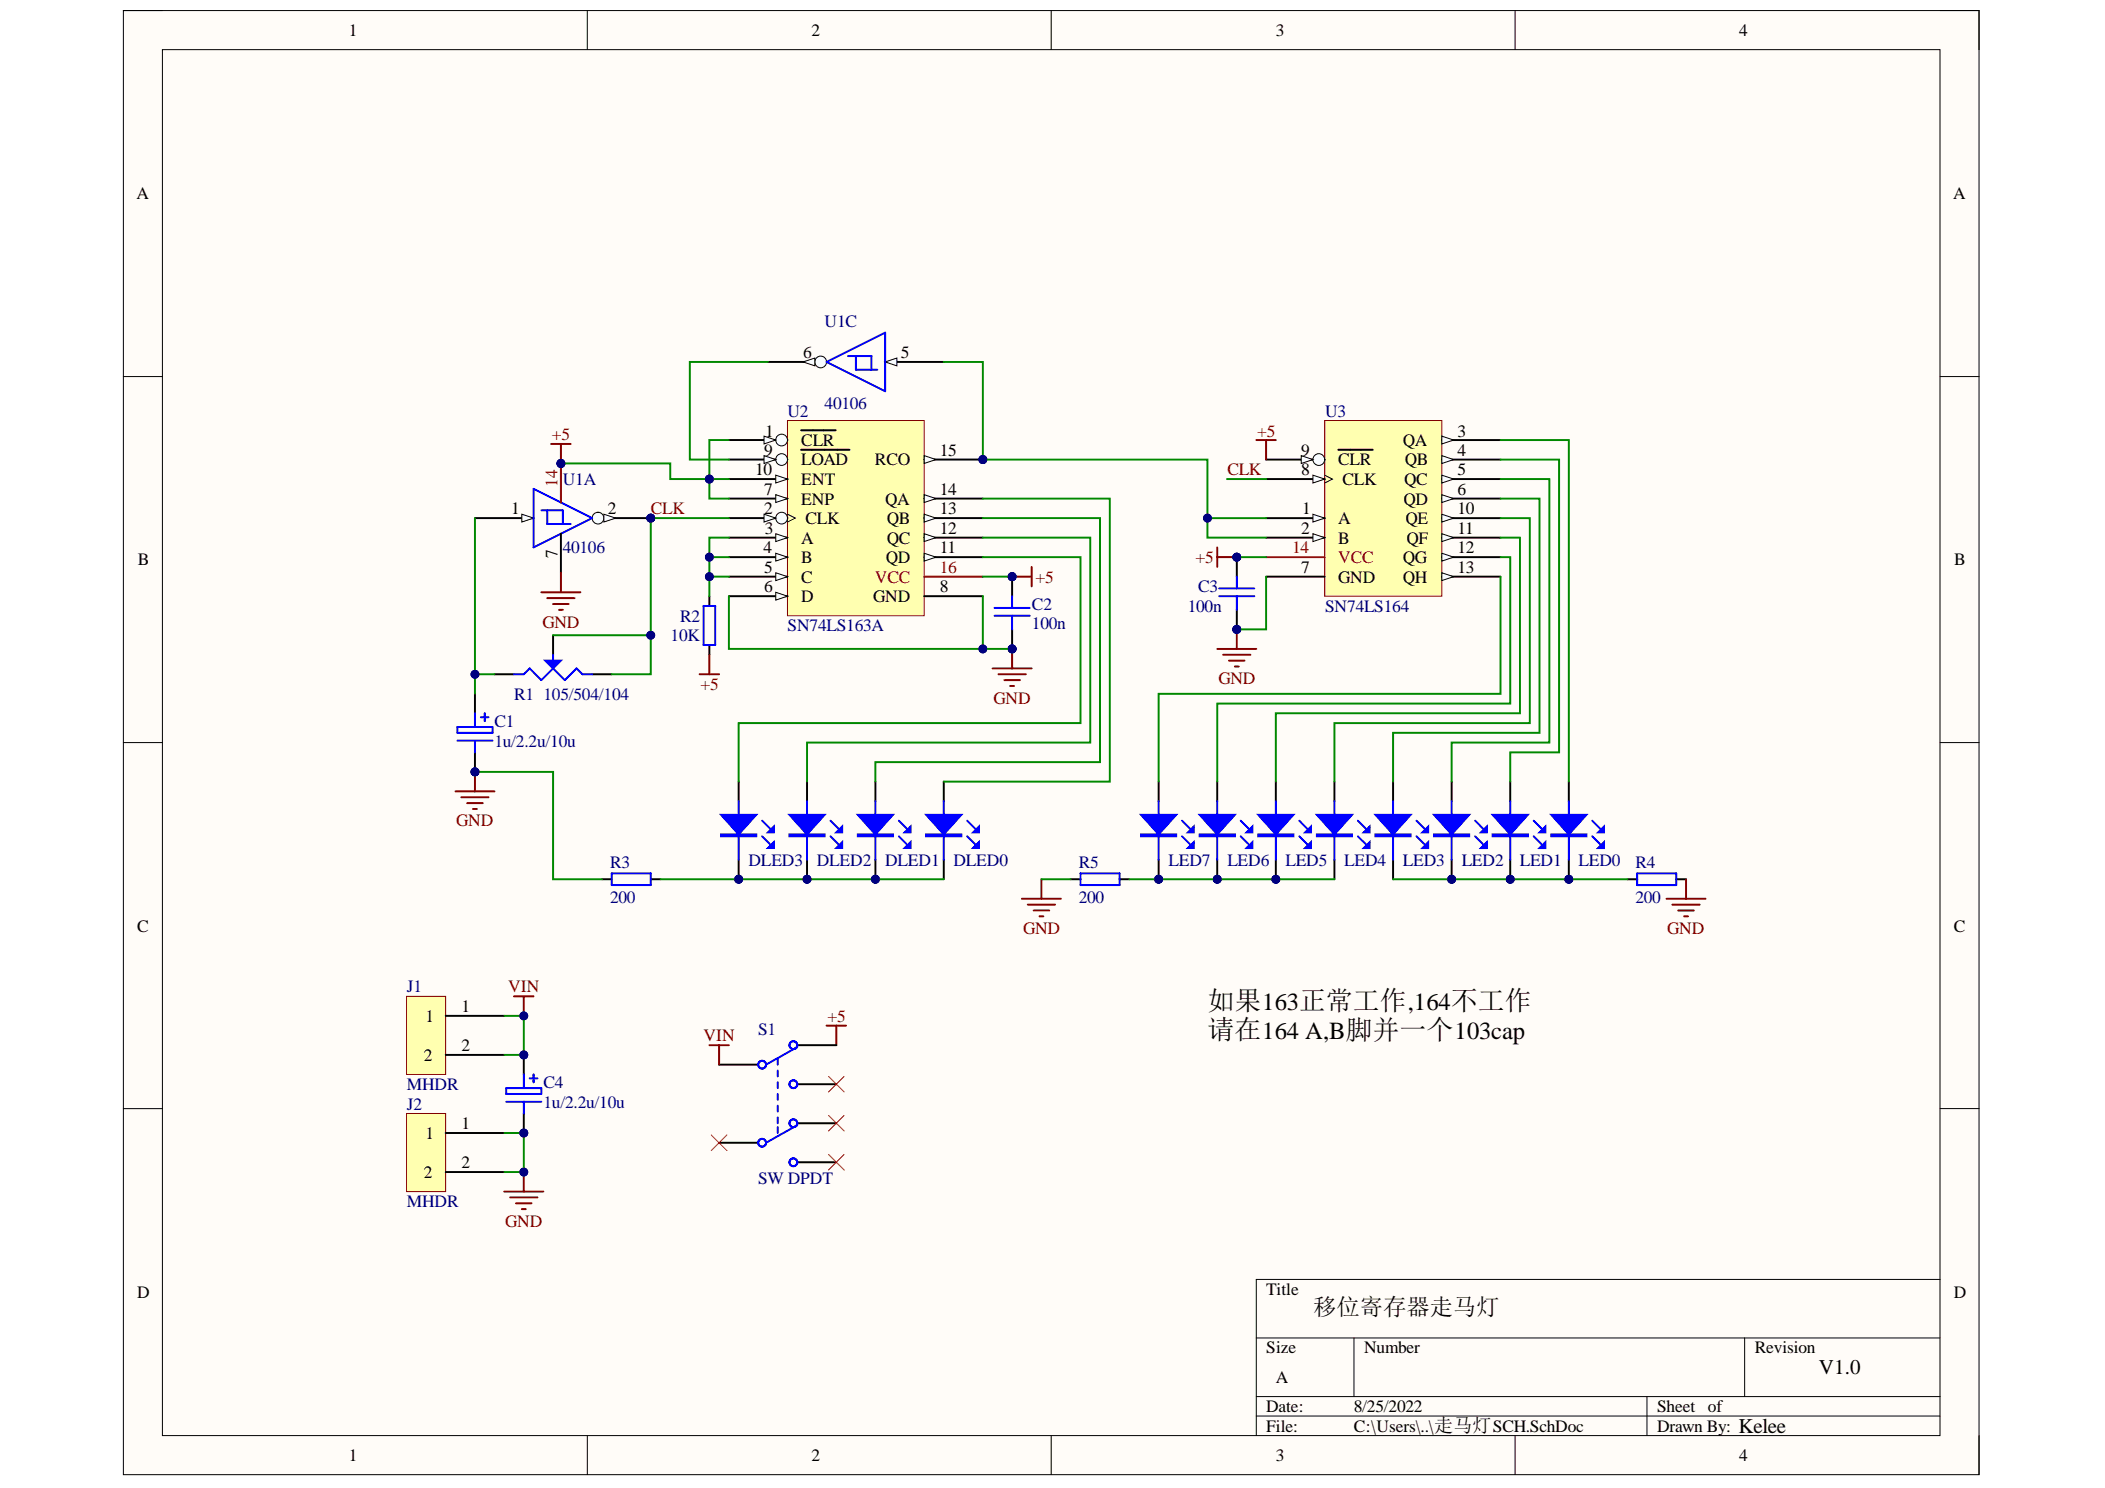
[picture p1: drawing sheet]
<svg xmlns="http://www.w3.org/2000/svg" width="297mm" height="210mm" viewBox="0 0 297 210" stroke-linecap="round" stroke-linejoin="round" font-family="sans-serif">
<defs><g id="words">
<g font-size="3.8">
<text x="170.4" y="142.4">如果163正常工作,164不工作</text>
<text x="170.4" y="146.6">请在164 A,B脚并一个103cap</text>
</g>
<text font-size="3.3" x="185.3" y="185.5">移位寄存器走马灯</text>
<g font-size="3">
<text x="256.7" y="193.9">V1.0</text>
<text x="245.3" y="202.2">Kelee</text>
</g>
<g font-size="2.5">
<text x="49.2" y="5.1">1</text>
<text x="114.5" y="5.1">2</text>
<text x="180" y="5.1">3</text>
<text x="245.4" y="5.1">4</text>
<text x="19.3" y="28.1">A</text>
<text x="275.6" y="28.1">A</text>
<text x="113.3" y="50.5">6</text>
<text x="127.1" y="50.5">5</text>
<text x="107.8" y="64.3">9</text>
<text x="108" y="61.6">1</text>
<text x="113.1" y="62.9">CLR</text>
<text x="113.1" y="65.6">LOAD</text>
<text x="123.5" y="65.6">RCO</text>
<text x="132.6" y="64.3">15</text>
<text x="183.6" y="64.3">9</text>
<text x="188.8" y="65.6">CLR</text>
<text x="198" y="62.9">QA</text>
<text x="198.2" y="65.6">QB</text>
<text x="205.7" y="61.6">3</text>
<text x="205.7" y="64.3">4</text>
<text x="106.6" y="67.1">10</text>
<text x="107.8" y="69.8">7</text>
<text x="113.1" y="68.4">ENT</text>
<text x="113.1" y="71.2">ENP</text>
<text x="124.9" y="71.2">QA</text>
<text x="132.6" y="69.8">14</text>
<text x="183.6" y="67.1">8</text>
<text x="189.4" y="68.4">CLK</text>
<text x="198.1" y="71.2">QD</text>
<text x="198.1" y="68.4">QC</text>
<text x="205.7" y="67.1">5</text>
<text x="205.7" y="69.8">6</text>
<text x="72.1" y="72.6">1</text>
<text x="85.8" y="72.6">2</text>
<text x="107.8" y="72.6">2</text>
<text x="107.9" y="75.3">3</text>
<text x="113.1" y="76.7">A</text>
<text x="113.7" y="73.9">CLK</text>
<text x="125.2" y="73.9">QB</text>
<text x="125.2" y="76.7">QC</text>
<text x="132.6" y="72.6">13</text>
<text x="132.6" y="75.3">12</text>
<text x="183.6" y="75.3">2</text>
<text x="183.8" y="72.6">1</text>
<text x="188.8" y="73.9">A</text>
<text x="188.8" y="76.7">B</text>
<text x="198.3" y="73.9">QE</text>
<text x="198.5" y="76.7">QF</text>
<text x="205.7" y="72.6">10</text>
<text x="205.7" y="75.3">11</text>
<text x="19.5" y="79.7">B</text>
<text x="78.6" y="78.6" transform="rotate(-90 78.6 78.6)">7</text>
<text x="107.7" y="78.1">4</text>
<text x="107.8" y="80.8">5</text>
<text x="107.8" y="83.5">6</text>
<text x="113.1" y="79.4">B</text>
<text x="113.1" y="82.2">C</text>
<text x="125" y="79.4">QD</text>
<text x="132.6" y="78.1">11</text>
<text x="132.6" y="83.5">8</text>
<text x="183.6" y="80.8">7</text>
<text x="188.8" y="82.2">GND</text>
<text x="198" y="79.4">QG</text>
<text x="198" y="82.2">QH</text>
<text x="205.7" y="78.1">12</text>
<text x="205.7" y="80.8">13</text>
<text x="275.8" y="79.7">B</text>
<text x="113.1" y="85">D</text>
<text x="123.2" y="85">GND</text>
<text x="19.4" y="131.4">C</text>
<text x="275.7" y="131.4">C</text>
<text x="65.1" y="142.8">1</text>
<text x="59.8" y="149.7">2</text>
<text x="60" y="144.1">1</text>
<text x="65.1" y="148.3">2</text>
<text x="60" y="160.7">1</text>
<text x="65.1" y="159.3">1</text>
<text x="59.8" y="166.2">2</text>
<text x="65.1" y="164.8">2</text>
<text x="19.4" y="183.1">D</text>
<text x="178.7" y="182.7">Title</text>
<text x="275.7" y="183.1">D</text>
<text x="178.7" y="190.9">Size</text>
<text x="192.5" y="190.9">Number</text>
<text x="247.6" y="190.9">Revision</text>
<text x="180" y="195.1">A</text>
<text x="178.7" y="199.2">Date:</text>
<text x="178.7" y="202">File:</text>
<text x="191" y="199.2">8/25/2022</text>
<text x="191" y="202">C:\Users\..\走马灯SCH.SchDoc</text>
<text x="233.8" y="199.2">Sheet</text>
<text x="233.8" y="202">Drawn By:</text>
<text x="241" y="199.2">of</text>
<text x="49.2" y="206.1">1</text>
<text x="114.5" y="206.1">2</text>
<text x="180" y="206.1">3</text>
<text x="245.4" y="206.1">4</text>
</g>
<g font-size="2.5" fill="#000080">
<text x="116.4" y="46.1">U1C</text>
<text x="111.1" y="58.8">U2</text>
<text x="116.4" y="57.7">40106</text>
<text x="187" y="58.8">U3</text>
<text x="79.4" y="68.4">U1A</text>
<text x="79.4" y="78.1">40106</text>
<text x="169.1" y="83.5">C3</text>
<text x="96" y="87.7">R2</text>
<text x="111.1" y="89">SN74LS163A</text>
<text x="145.6" y="86.1">C2</text>
<text x="145.6" y="88.8">100n</text>
<text x="167.6" y="86.3">100n</text>
<text x="187" y="86.3">SN74LS164</text>
<text x="94.6" y="90.5">10K</text>
<text x="72.6" y="98.8">R1</text>
<text x="76.7" y="98.8">105/504/104</text>
<text x="69.8" y="102.6">C1</text>
<text x="69.8" y="105.3">1u/2.2u/10u</text>
<text x="86.1" y="122.4">R3</text>
<text x="105.6" y="122.2">DLED3</text>
<text x="115.3" y="122.2">DLED2</text>
<text x="124.9" y="122.2">DLED1</text>
<text x="134.5" y="122.2">DLED0</text>
<text x="152.2" y="122.4">R5</text>
<text x="164.9" y="122.2">LED7</text>
<text x="173.2" y="122.2">LED6</text>
<text x="181.4" y="122.2">LED5</text>
<text x="189.7" y="122.2">LED4</text>
<text x="198" y="122.2">LED3</text>
<text x="206.3" y="122.2">LED2</text>
<text x="214.5" y="122.2">LED1</text>
<text x="222.8" y="122.2">LED0</text>
<text x="230.8" y="122.4">R4</text>
<text x="86.1" y="127.4">200</text>
<text x="152.2" y="127.4">200</text>
<text x="230.8" y="127.4">200</text>
<text x="57.4" y="140">J1</text>
<text x="107" y="146.1">S1</text>
<text x="57.4" y="153.8">MHDR</text>
<text x="76.7" y="153.5">C4</text>
<text x="57.4" y="156.5">J2</text>
<text x="76.7" y="156.3">1u/2.2u/10u</text>
<text x="107" y="167">SW DPDT</text>
<text x="57.4" y="170.3">MHDR</text>
</g>
<g font-size="2.5" fill="#800000">
<text x="77.9" y="62.1">+5</text>
<text x="177.4" y="61.6">+5</text>
<text x="173.2" y="67.1">CLK</text>
<text x="91.8" y="72.6">CLK</text>
<text x="146.1" y="82.2">+5</text>
<text x="168.7" y="79.4">+5</text>
<text x="76.5" y="88.5">GND</text>
<text x="98.9" y="97.3">+5</text>
<text x="140.2" y="99.3">GND</text>
<text x="171.9" y="96.5">GND</text>
<text x="64.4" y="116.6">GND</text>
<text x="144.4" y="131.8">GND</text>
<text x="235.3" y="131.8">GND</text>
<text x="71.7" y="140">VIN</text>
<text x="99.3" y="146.9">VIN</text>
<text x="116.8" y="144.1">+5</text>
<text x="71.3" y="173.1">GND</text>
</g>
<g font-size="2.5" fill="#980000">
<text x="78.6" y="68.7" transform="rotate(-90 78.6 68.7)">14</text>
<text x="123.5" y="82.2">VCC</text>
<text x="132.6" y="80.8">16</text>
<text x="182.3" y="78.1">14</text>
<text x="188.8" y="79.4">VCC</text>
</g>
</g></defs>
<path d="M17.4 1.5h261.9v206.5h-261.9z" fill-rule="evenodd" fill="#fffcf8"/>
<path d="M17.4 1.5h261.9v206.5h-261.9z" fill="none" stroke="#000" stroke-width=".14"/>
<path d="M22.9 7h250.9v195.5h-250.9z" fill-rule="evenodd" fill="#fffcf8"/>
<g fill="none" stroke="#000" stroke-width=".14">
<path d="M17.4 1.5h5.5M22.9 7h250.9v195.5h-250.9zM82.9 1.5v5.5M148.3 1.5v5.5M213.8 1.5v5.5M273.8 1.5h5.5v5.5M17.4 53.1h5.5M273.8 53.1h5.5M17.4 104.8h5.5M273.8 104.8h5.5M17.4 156.4h5.5M273.8 156.4h5.5"/>
<path d="M177.3 188.7h96.5M177.3 197h96.5M177.3 199.8h96.5M191.1 188.7v8.3M232.4 197v5.5M246.2 188.7v8.3M273.8 180.5h-96.5v22M82.9 202.5v5.5M148.3 202.5v5.5M213.8 202.5v5.5M279.3 202.5v5.5"/>
</g>
<circle cx="91.8" cy="73.1" r=".55" fill="#000080"/>
<circle cx="91.8" cy="73.1" r=".55" fill="none" stroke="#000080" stroke-width=".14"/>
<circle cx="79.2" cy="65.4" r=".55" fill="#000080"/>
<circle cx="79.2" cy="65.4" r=".55" fill="none" stroke="#000080" stroke-width=".14"/>
<path d="M67 73.1h8.3" fill="none" stroke="#000" stroke-width=".27"/>
<path d="M73.6 72.5l1.7 .6-1.7 .5z" fill="#f8fcff"/>
<path d="M73.6 72.5l1.7 .6-1.7 .5z" fill="none" stroke="#000" stroke-width=".14"/>
<path d="M83.6 73.1h8.2" fill="none" stroke="#000" stroke-width=".27"/>
<circle cx="84.4" cy="73.1" r=".83" fill="#f8fcff"/>
<circle cx="84.4" cy="73.1" r=".83" fill="none" stroke="#000" stroke-width=".14"/>
<path d="M85.2 72.5l1.7 .6-1.7 .5z" fill="#f8fcff"/>
<path d="M85.2 72.5l1.7 .6-1.7 .5z" fill="none" stroke="#000" stroke-width=".14"/>
<circle cx="91.8" cy="73.1" r=".55" fill="#000080"/>
<circle cx="91.8" cy="73.1" r=".55" fill="none" stroke="#000080" stroke-width=".14"/>
<path d="M75.3 69l8.3 4.1-8.3 4.1zM76.4 72h3v1.9M77.2 72v1.9h3.3" fill="none" stroke="#00f" stroke-width=".27"/>
<path d="M79.2 75.3v5.5" fill="none" stroke="#000" stroke-width=".27"/>
<path d="M79.2 65.4v5.5" fill="none" stroke="#980000" stroke-width=".27"/>
<circle cx="79.2" cy="65.4" r=".55" fill="#000080"/>
<circle cx="79.2" cy="65.4" r=".55" fill="none" stroke="#000080" stroke-width=".14"/>
<circle cx="138.7" cy="64.8" r=".55" fill="#000080"/>
<circle cx="138.7" cy="64.8" r=".55" fill="none" stroke="#000080" stroke-width=".14"/>
<path d="M111.1 59.3h19.3v27.6h-19.3z" fill-rule="evenodd" fill="#ffffb0"/>
<path d="M111.1 59.3h19.3v27.6h-19.3z" fill="none" stroke="#800000" stroke-width=".14"/>
<path d="M102.9 62.1h8.2" fill="none" stroke="#000" stroke-width=".27"/>
<circle cx="110.3" cy="62.1" r=".83" fill="#f8fcff"/>
<circle cx="110.3" cy="62.1" r=".83" fill="none" stroke="#000" stroke-width=".14"/>
<path d="M107.8 61.5l1.7 .6-1.7 .5z" fill="#f8fcff"/>
<path d="M107.8 61.5l1.7 .6-1.7 .5z" fill="none" stroke="#000" stroke-width=".14"/>
<path d="M102.9 64.8h8.2M113.1 60.7h4.8" fill="none" stroke="#000" stroke-width=".27"/>
<circle cx="110.3" cy="64.8" r=".83" fill="#f8fcff"/>
<circle cx="110.3" cy="64.8" r=".83" fill="none" stroke="#000" stroke-width=".14"/>
<path d="M107.8 64.3l1.7 .5-1.7 .6z" fill="#f8fcff"/>
<path d="M107.8 64.3l1.7 .5-1.7 .6z" fill="none" stroke="#000" stroke-width=".14"/>
<path d="M102.9 67.6h8.2M113.1 63.4h6.8" fill="none" stroke="#000" stroke-width=".27"/>
<path d="M109.5 67l1.6 .6-1.6 .5z" fill="#f8fcff"/>
<path d="M109.5 67l1.6 .6-1.6 .5z" fill="none" stroke="#000" stroke-width=".14"/>
<path d="M102.9 70.3h8.2" fill="none" stroke="#000" stroke-width=".27"/>
<path d="M109.5 69.8l1.6 .5-1.6 .6z" fill="#f8fcff"/>
<path d="M109.5 69.8l1.6 .5-1.6 .6z" fill="none" stroke="#000" stroke-width=".14"/>
<path d="M102.9 73.1h8.2" fill="none" stroke="#000" stroke-width=".27"/>
<circle cx="110.3" cy="73.1" r=".83" fill="#f8fcff"/>
<circle cx="110.3" cy="73.1" r=".83" fill="none" stroke="#000" stroke-width=".14"/>
<path d="M107.8 72.5l1.7 .6-1.7 .5z" fill="#f8fcff"/>
<path d="M107.8 72.5l1.7 .6-1.7 .5zM111.1 72.5l1.1 .6-1.1 .5" fill="none" stroke="#000" stroke-width=".14"/>
<path d="M130.4 64.8h8.3" fill="none" stroke="#000" stroke-width=".27"/>
<path d="M130.4 64.3l1.7 .5-1.7 .6z" fill="#f8fcff"/>
<path d="M130.4 64.3l1.7 .5-1.7 .6z" fill="none" stroke="#000" stroke-width=".14"/>
<circle cx="138.7" cy="64.8" r=".55" fill="#000080"/>
<circle cx="138.7" cy="64.8" r=".55" fill="none" stroke="#000080" stroke-width=".14"/>
<path d="M102.9 75.8h8.2" fill="none" stroke="#000" stroke-width=".27"/>
<path d="M109.5 75.3l1.6 .5-1.6 .6z" fill="#f8fcff"/>
<path d="M109.5 75.3l1.6 .5-1.6 .6z" fill="none" stroke="#000" stroke-width=".14"/>
<path d="M130.4 70.3h8.3" fill="none" stroke="#000" stroke-width=".27"/>
<path d="M130.4 69.8l1.7 .5-1.7 .6z" fill="#f8fcff"/>
<path d="M130.4 69.8l1.7 .5-1.7 .6z" fill="none" stroke="#000" stroke-width=".14"/>
<path d="M102.9 78.6h8.2" fill="none" stroke="#000" stroke-width=".27"/>
<path d="M109.5 78l1.6 .6-1.6 .5z" fill="#f8fcff"/>
<path d="M109.5 78l1.6 .6-1.6 .5z" fill="none" stroke="#000" stroke-width=".14"/>
<path d="M130.4 73.1h8.3" fill="none" stroke="#000" stroke-width=".27"/>
<path d="M130.4 72.5l1.7 .6-1.7 .5z" fill="#f8fcff"/>
<path d="M130.4 72.5l1.7 .6-1.7 .5z" fill="none" stroke="#000" stroke-width=".14"/>
<path d="M102.9 81.3h8.2" fill="none" stroke="#000" stroke-width=".27"/>
<path d="M109.5 80.8l1.6 .5-1.6 .6z" fill="#f8fcff"/>
<path d="M109.5 80.8l1.6 .5-1.6 .6z" fill="none" stroke="#000" stroke-width=".14"/>
<path d="M130.4 75.8h8.3" fill="none" stroke="#000" stroke-width=".27"/>
<path d="M130.4 75.3l1.7 .5-1.7 .6z" fill="#f8fcff"/>
<path d="M130.4 75.3l1.7 .5-1.7 .6z" fill="none" stroke="#000" stroke-width=".14"/>
<path d="M102.9 84.1h8.2" fill="none" stroke="#000" stroke-width=".27"/>
<path d="M109.5 83.6l1.6 .5-1.6 .6z" fill="#f8fcff"/>
<path d="M109.5 83.6l1.6 .5-1.6 .6z" fill="none" stroke="#000" stroke-width=".14"/>
<path d="M130.4 78.6h8.3" fill="none" stroke="#000" stroke-width=".27"/>
<path d="M130.4 78l1.7 .6-1.7 .5z" fill="#f8fcff"/>
<path d="M130.4 78l1.7 .6-1.7 .5z" fill="none" stroke="#000" stroke-width=".14"/>
<path d="M130.4 81.3h8.3" fill="none" stroke="#980000" stroke-width=".27"/>
<path d="M130.4 84.1h8.3" fill="none" stroke="#000" stroke-width=".27"/>
<path d="M186.9 59.3h16.6v24.8h-16.6z" fill-rule="evenodd" fill="#ffffb0"/>
<path d="M186.9 59.3h16.6v24.8h-16.6z" fill="none" stroke="#800000" stroke-width=".14"/>
<path d="M178.7 64.8h8.2" fill="none" stroke="#000" stroke-width=".27"/>
<circle cx="186.1" cy="64.8" r=".83" fill="#f8fcff"/>
<circle cx="186.1" cy="64.8" r=".83" fill="none" stroke="#000" stroke-width=".14"/>
<path d="M183.6 64.3l1.7 .5-1.7 .6z" fill="#f8fcff"/>
<path d="M183.6 64.3l1.7 .5-1.7 .6z" fill="none" stroke="#000" stroke-width=".14"/>
<path d="M178.7 67.6h8.2M188.9 63.4h4.8" fill="none" stroke="#000" stroke-width=".27"/>
<path d="M185.3 67l1.6 .6-1.6 .5z" fill="#f8fcff"/>
<path d="M185.3 67l1.6 .6-1.6 .5zM186.9 67l1.1 .6-1.1 .5" fill="none" stroke="#000" stroke-width=".14"/>
<path d="M178.7 73.1h8.2" fill="none" stroke="#000" stroke-width=".27"/>
<path d="M185.3 72.5l1.6 .6-1.6 .5z" fill="#f8fcff"/>
<path d="M185.3 72.5l1.6 .6-1.6 .5z" fill="none" stroke="#000" stroke-width=".14"/>
<path d="M178.7 75.8h8.2" fill="none" stroke="#000" stroke-width=".27"/>
<path d="M185.3 75.3l1.6 .5-1.6 .6z" fill="#f8fcff"/>
<path d="M185.3 75.3l1.6 .5-1.6 .6z" fill="none" stroke="#000" stroke-width=".14"/>
<path d="M203.5 62.1h8.2" fill="none" stroke="#000" stroke-width=".27"/>
<path d="M203.5 61.5l1.6 .6-1.6 .5z" fill="#f8fcff"/>
<path d="M203.5 61.5l1.6 .6-1.6 .5z" fill="none" stroke="#000" stroke-width=".14"/>
<path d="M203.5 64.8h8.2" fill="none" stroke="#000" stroke-width=".27"/>
<path d="M203.5 64.3l1.6 .5-1.6 .6z" fill="#f8fcff"/>
<path d="M203.5 64.3l1.6 .5-1.6 .6z" fill="none" stroke="#000" stroke-width=".14"/>
<path d="M203.5 67.6h8.2" fill="none" stroke="#000" stroke-width=".27"/>
<path d="M203.5 67l1.6 .6-1.6 .5z" fill="#f8fcff"/>
<path d="M203.5 67l1.6 .6-1.6 .5z" fill="none" stroke="#000" stroke-width=".14"/>
<path d="M203.5 70.3h8.2" fill="none" stroke="#000" stroke-width=".27"/>
<path d="M203.5 69.8l1.6 .5-1.6 .6z" fill="#f8fcff"/>
<path d="M203.5 69.8l1.6 .5-1.6 .6z" fill="none" stroke="#000" stroke-width=".14"/>
<path d="M203.5 73.1h8.2" fill="none" stroke="#000" stroke-width=".27"/>
<path d="M203.5 72.5l1.6 .6-1.6 .5z" fill="#f8fcff"/>
<path d="M203.5 72.5l1.6 .6-1.6 .5z" fill="none" stroke="#000" stroke-width=".14"/>
<path d="M203.5 75.8h8.2" fill="none" stroke="#000" stroke-width=".27"/>
<path d="M203.5 75.3l1.6 .5-1.6 .6z" fill="#f8fcff"/>
<path d="M203.5 75.3l1.6 .5-1.6 .6z" fill="none" stroke="#000" stroke-width=".14"/>
<path d="M203.5 78.6h8.2" fill="none" stroke="#000" stroke-width=".27"/>
<path d="M203.5 78l1.6 .6-1.6 .6z" fill="#f8fcff"/>
<path d="M203.5 78l1.6 .6-1.6 .6z" fill="none" stroke="#000" stroke-width=".14"/>
<path d="M203.5 81.3h8.2" fill="none" stroke="#000" stroke-width=".27"/>
<path d="M203.5 80.8l1.6 .5-1.6 .6z" fill="#f8fcff"/>
<path d="M203.5 80.8l1.6 .5-1.6 .6z" fill="none" stroke="#000" stroke-width=".14"/>
<path d="M178.7 78.6h8.2" fill="none" stroke="#980000" stroke-width=".27"/>
<path d="M178.7 81.3h8.2" fill="none" stroke="#000" stroke-width=".27"/>
<circle cx="221.4" cy="124" r=".55" fill="#000080"/>
<circle cx="221.4" cy="124" r=".55" fill="none" stroke="#000080" stroke-width=".14"/>
<path d="M221.4 110.3v2.7M221.4 121.3v2.7" fill="none" stroke="#000" stroke-width=".27"/>
<circle cx="221.4" cy="124" r=".55" fill="#000080"/>
<circle cx="221.4" cy="124" r=".55" fill="none" stroke="#000080" stroke-width=".14"/>
<path d="M221.4 113v8.3M224.7 118l1.1 1.1M224.7 115.8l1.1 1.1" fill="none" stroke="#00f" stroke-width=".27"/>
<path d="M218.9 114.9h5l-2.5 2.8z" fill="#00f"/>
<path d="M218.9 114.9h5l-2.5 2.8zM218.9 117.7h5v.3h-5zM218.9 117.8h5" fill="none" stroke="#00f" stroke-width=".27"/>
<path d="M225.5 119.6l.8-.8v.8z" fill="#00f"/>
<path d="M225.5 119.6l.8-.8v.8z" fill="none" stroke="#00f" stroke-width=".27"/>
<path d="M225.5 117.4l.8-.8v.8z" fill="#00f"/>
<path d="M225.5 117.4l.8-.8v.8z" fill="none" stroke="#00f" stroke-width=".27"/>
<circle cx="213.1" cy="124" r=".55" fill="#000080"/>
<circle cx="213.1" cy="124" r=".55" fill="none" stroke="#000080" stroke-width=".14"/>
<path d="M213.1 110.3v2.7M213.1 121.3v2.7" fill="none" stroke="#000" stroke-width=".27"/>
<circle cx="213.1" cy="124" r=".55" fill="#000080"/>
<circle cx="213.1" cy="124" r=".55" fill="none" stroke="#000080" stroke-width=".14"/>
<path d="M213.1 113v8.3M216.4 118l1.1 1.1M216.4 115.8l1.1 1.1" fill="none" stroke="#00f" stroke-width=".27"/>
<path d="M210.6 114.9h5l-2.5 2.8z" fill="#00f"/>
<path d="M210.6 114.9h5l-2.5 2.8zM210.6 117.7h5v.3h-5zM210.6 117.8h5" fill="none" stroke="#00f" stroke-width=".27"/>
<path d="M218.1 118.8v.8h-.9z" fill="#00f"/>
<path d="M218.1 118.8v.8h-.9z" fill="none" stroke="#00f" stroke-width=".27"/>
<path d="M217.2 117.4l.9-.8v.8z" fill="#00f"/>
<path d="M217.2 117.4l.9-.8v.8z" fill="none" stroke="#00f" stroke-width=".27"/>
<circle cx="204.8" cy="124" r=".55" fill="#000080"/>
<circle cx="204.8" cy="124" r=".55" fill="none" stroke="#000080" stroke-width=".14"/>
<path d="M204.8 110.3v2.7M204.8 121.3v2.7" fill="none" stroke="#000" stroke-width=".27"/>
<circle cx="204.8" cy="124" r=".55" fill="#000080"/>
<circle cx="204.8" cy="124" r=".55" fill="none" stroke="#000080" stroke-width=".14"/>
<path d="M204.8 113v8.3M208.2 118l1.1 1.1M208.2 115.8l1.1 1.1" fill="none" stroke="#00f" stroke-width=".27"/>
<path d="M202.4 114.9h4.9l-2.5 2.8z" fill="#00f"/>
<path d="M202.4 114.9h4.9l-2.5 2.8zM202.4 117.7h4.9v.3h-4.9zM202.4 117.8h4.9" fill="none" stroke="#00f" stroke-width=".27"/>
<path d="M209.8 118.8v.8h-.8z" fill="#00f"/>
<path d="M209.8 118.8v.8h-.8z" fill="none" stroke="#00f" stroke-width=".27"/>
<path d="M209 117.4l.8-.8v.8z" fill="#00f"/>
<path d="M196.6 113v8.3M199.9 118l1.1 1.1M199.9 115.8l1.1 1.1M209 117.4l.8-.8v.8z" fill="none" stroke="#00f" stroke-width=".27"/>
<path d="M196.6 110.3v2.7M196.6 121.3v2.7" fill="none" stroke="#000" stroke-width=".27"/>
<path d="M194.1 114.9h5l-2.5 2.8z" fill="#00f"/>
<path d="M194.1 114.9h5l-2.5 2.8zM194.1 117.7h5v.3h-5zM194.1 117.8h5" fill="none" stroke="#00f" stroke-width=".27"/>
<path d="M201.5 118.8v.8h-.8z" fill="#00f"/>
<path d="M201.5 118.8v.8h-.8z" fill="none" stroke="#00f" stroke-width=".27"/>
<path d="M200.7 117.4l.8-.8v.8z" fill="#00f"/>
<path d="M188.3 113v8.3M191.6 118l1.1 1.1M191.6 115.8l1.1 1.1M200.7 117.4l.8-.8v.8z" fill="none" stroke="#00f" stroke-width=".27"/>
<path d="M188.3 110.3v2.7M188.3 121.3v2.7" fill="none" stroke="#000" stroke-width=".27"/>
<path d="M185.8 114.9h5l-2.5 2.8z" fill="#00f"/>
<path d="M185.8 114.9h5l-2.5 2.8zM185.8 117.7h5v.3h-5zM185.8 117.8h5" fill="none" stroke="#00f" stroke-width=".27"/>
<path d="M192.4 119.6l.9-.8v.8z" fill="#00f"/>
<path d="M192.4 119.6l.9-.8v.8z" fill="none" stroke="#00f" stroke-width=".27"/>
<path d="M192.4 117.4l.9-.8v.8z" fill="#00f"/>
<path d="M192.4 117.4l.9-.8v.8z" fill="none" stroke="#00f" stroke-width=".27"/>
<circle cx="180" cy="124" r=".55" fill="#000080"/>
<circle cx="180" cy="124" r=".55" fill="none" stroke="#000080" stroke-width=".14"/>
<path d="M180 110.3v2.7M180 121.3v2.7" fill="none" stroke="#000" stroke-width=".27"/>
<circle cx="180" cy="124" r=".55" fill="#000080"/>
<circle cx="180" cy="124" r=".55" fill="none" stroke="#000080" stroke-width=".14"/>
<path d="M180 113v8.3M183.3 118l1.1 1.1M183.3 115.8l1.1 1.1" fill="none" stroke="#00f" stroke-width=".27"/>
<path d="M177.6 114.9h4.9l-2.5 2.8z" fill="#00f"/>
<path d="M177.6 114.9h4.9l-2.5 2.8zM177.6 117.7h4.9v.3h-4.9zM177.6 117.8h4.9" fill="none" stroke="#00f" stroke-width=".27"/>
<path d="M185 118.8v.8h-.8z" fill="#00f"/>
<path d="M185 118.8v.8h-.8z" fill="none" stroke="#00f" stroke-width=".27"/>
<path d="M184.2 117.4l.8-.8v.8z" fill="#00f"/>
<path d="M184.2 117.4l.8-.8v.8z" fill="none" stroke="#00f" stroke-width=".27"/>
<circle cx="171.8" cy="124" r=".55" fill="#000080"/>
<circle cx="171.8" cy="124" r=".55" fill="none" stroke="#000080" stroke-width=".14"/>
<path d="M171.8 110.3v2.7M171.8 121.3v2.7" fill="none" stroke="#000" stroke-width=".27"/>
<circle cx="171.8" cy="124" r=".55" fill="#000080"/>
<circle cx="171.8" cy="124" r=".55" fill="none" stroke="#000080" stroke-width=".14"/>
<path d="M171.8 113v8.3M175.1 118l1.1 1.1M175.1 115.8l1.1 1.1" fill="none" stroke="#00f" stroke-width=".27"/>
<path d="M169.3 114.9h5l-2.5 2.8z" fill="#00f"/>
<path d="M169.3 114.9h5l-2.5 2.8zM169.3 117.7h5v.3h-5zM169.3 117.8h5" fill="none" stroke="#00f" stroke-width=".27"/>
<path d="M176.7 118.8v.8h-.8z" fill="#00f"/>
<path d="M176.7 118.8v.8h-.8z" fill="none" stroke="#00f" stroke-width=".27"/>
<path d="M175.9 117.4l.8-.8v.8z" fill="#00f"/>
<path d="M175.9 117.4l.8-.8v.8z" fill="none" stroke="#00f" stroke-width=".27"/>
<circle cx="163.5" cy="124" r=".55" fill="#000080"/>
<circle cx="163.5" cy="124" r=".55" fill="none" stroke="#000080" stroke-width=".14"/>
<path d="M163.5 110.3v2.7M163.5 121.3v2.7" fill="none" stroke="#000" stroke-width=".27"/>
<circle cx="163.5" cy="124" r=".55" fill="#000080"/>
<circle cx="163.5" cy="124" r=".55" fill="none" stroke="#000080" stroke-width=".14"/>
<path d="M163.5 113v8.3M166.8 118l1.1 1.1M166.8 115.8l1.1 1.1" fill="none" stroke="#00f" stroke-width=".27"/>
<path d="M161 114.9h5l-2.5 2.8z" fill="#00f"/>
<path d="M161 114.9h5l-2.5 2.8zM161 117.7h5v.3h-5zM161 117.8h5" fill="none" stroke="#00f" stroke-width=".27"/>
<path d="M168.5 118.8v.8h-.9z" fill="#00f"/>
<path d="M168.5 118.8v.8h-.9z" fill="none" stroke="#00f" stroke-width=".27"/>
<path d="M167.6 117.4l.9-.8v.8z" fill="#00f"/>
<path d="M167.6 117.4l.9-.8v.8z" fill="none" stroke="#00f" stroke-width=".27"/>
<circle cx="67" cy="108.9" r=".55" fill="#000080"/>
<circle cx="67" cy="108.9" r=".55" fill="none" stroke="#000080" stroke-width=".14"/>
<path d="M67 97.9v2.7M67 106.1v2.8" fill="none" stroke="#000" stroke-width=".27"/>
<circle cx="67" cy="108.9" r=".55" fill="#000080"/>
<circle cx="67" cy="108.9" r=".55" fill="none" stroke="#000080" stroke-width=".14"/>
<path d="M78 92.4v1.9M78 94.3l-1.6 1.6-1.7-1.6-.8 .8h-1.4M78 94.3l1.7 1.6 1.7-1.6 .8 .8h1.4M99.3 85.5h1.6v5.5h-1.6zM64.5 102.5h5v.9h-5zM64.5 104.5h5M67 100.6v1.9M67 104.5v1.6M67.8 101.2h1.1M68.4 100.6v1.1" fill="none" stroke="#00f" stroke-width=".27"/>
<path d="M69.8 95.1h2.7M78 89.6v2.8M83.6 95.1h2.7M100.1 84.1v1.4M100.1 91v1.4" fill="none" stroke="#000" stroke-width=".27"/>
<path d="M76.9 93.2h2.3l-1.2 1.1z" fill="#00f"/>
<path d="M76.9 93.2h2.3l-1.2 1.1zM133.2 113v8.3M136.5 118l1.1 1.1M136.5 115.8l1.1 1.1" fill="none" stroke="#00f" stroke-width=".27"/>
<path d="M133.2 110.3v2.7M133.2 121.3v2.7" fill="none" stroke="#000" stroke-width=".27"/>
<path d="M130.7 114.9h5l-2.5 2.8z" fill="#00f"/>
<path d="M130.7 114.9h5l-2.5 2.8zM130.7 117.7h5v.3h-5zM130.7 117.8h5" fill="none" stroke="#00f" stroke-width=".27"/>
<path d="M137.3 119.6l.8-.8v.8z" fill="#00f"/>
<path d="M137.3 119.6l.8-.8v.8z" fill="none" stroke="#00f" stroke-width=".27"/>
<path d="M137.3 117.4l.8-.8v.8z" fill="#00f"/>
<path d="M137.3 117.4l.8-.8v.8z" fill="none" stroke="#00f" stroke-width=".27"/>
<circle cx="123.5" cy="124" r=".55" fill="#000080"/>
<circle cx="123.5" cy="124" r=".55" fill="none" stroke="#000080" stroke-width=".14"/>
<path d="M123.5 110.3v2.7M123.5 121.3v2.7" fill="none" stroke="#000" stroke-width=".27"/>
<circle cx="123.5" cy="124" r=".55" fill="#000080"/>
<circle cx="123.5" cy="124" r=".55" fill="none" stroke="#000080" stroke-width=".14"/>
<path d="M123.5 113v8.3M126.8 118l1.1 1.1M126.8 115.8l1.1 1.1" fill="none" stroke="#00f" stroke-width=".27"/>
<path d="M121 114.9h5l-2.5 2.8z" fill="#00f"/>
<path d="M121 114.9h5l-2.5 2.8zM121 117.7h5v.3h-5zM121 117.8h5" fill="none" stroke="#00f" stroke-width=".27"/>
<path d="M127.7 119.6l.8-.8v.8z" fill="#00f"/>
<path d="M127.7 119.6l.8-.8v.8z" fill="none" stroke="#00f" stroke-width=".27"/>
<path d="M127.7 117.4l.8-.8v.8z" fill="#00f"/>
<path d="M127.7 117.4l.8-.8v.8z" fill="none" stroke="#00f" stroke-width=".27"/>
<circle cx="113.9" cy="124" r=".55" fill="#000080"/>
<circle cx="113.9" cy="124" r=".55" fill="none" stroke="#000080" stroke-width=".14"/>
<path d="M113.9 110.3v2.7M113.9 121.3v2.7" fill="none" stroke="#000" stroke-width=".27"/>
<circle cx="113.9" cy="124" r=".55" fill="#000080"/>
<circle cx="113.9" cy="124" r=".55" fill="none" stroke="#000080" stroke-width=".14"/>
<path d="M113.9 113v8.3M117.2 118l1.1 1.1M117.2 115.8l1.1 1.1" fill="none" stroke="#00f" stroke-width=".27"/>
<path d="M111.4 114.9h5l-2.5 2.8z" fill="#00f"/>
<path d="M111.4 114.9h5l-2.5 2.8zM111.4 117.7h5v.3h-5zM111.4 117.8h5" fill="none" stroke="#00f" stroke-width=".27"/>
<path d="M118.8 118.8v.8h-.8z" fill="#00f"/>
<path d="M118.8 118.8v.8h-.8z" fill="none" stroke="#00f" stroke-width=".27"/>
<path d="M118 117.4l.8-.8v.8z" fill="#00f"/>
<path d="M118 117.4l.8-.8v.8z" fill="none" stroke="#00f" stroke-width=".27"/>
<circle cx="104.2" cy="124" r=".55" fill="#000080"/>
<circle cx="104.2" cy="124" r=".55" fill="none" stroke="#000080" stroke-width=".14"/>
<path d="M104.2 110.3v2.7M104.2 121.3v2.7" fill="none" stroke="#000" stroke-width=".27"/>
<circle cx="104.2" cy="124" r=".55" fill="#000080"/>
<circle cx="104.2" cy="124" r=".55" fill="none" stroke="#000080" stroke-width=".14"/>
<path d="M104.2 113v8.3M107.5 118l1.1 1.1M107.5 115.8l1.1 1.1" fill="none" stroke="#00f" stroke-width=".27"/>
<path d="M101.8 114.9h4.9l-2.5 2.8z" fill="#00f"/>
<path d="M101.8 114.9h4.9l-2.5 2.8zM101.8 117.7h4.9v.3h-4.9zM101.8 117.8h4.9" fill="none" stroke="#00f" stroke-width=".27"/>
<path d="M109.2 118.8v.8h-.8z" fill="#00f"/>
<path d="M109.2 118.8v.8h-.8z" fill="none" stroke="#00f" stroke-width=".27"/>
<path d="M108.4 117.4l.8-.8v.8z" fill="#00f"/>
<path d="M108.4 117.4l.8-.8v.8z" fill="none" stroke="#00f" stroke-width=".27"/>
<path d="M64.3 111.6h5.5M65.1 112.5h3.8M65.9 113.3h2.2M66.7 114.1h.6M67 108.9v2.7" fill="none" stroke="#800000" stroke-width=".27"/>
<circle cx="67" cy="108.9" r=".55" fill="#000080"/>
<circle cx="67" cy="108.9" r=".55" fill="none" stroke="#000080" stroke-width=".14"/>
<path d="M77.8 62.6h2.7M79.2 62.6v2.8M76.4 83.6h5.5M77.2 84.4h3.9M78 85.2h2.3M78.9 86h.5M79.2 80.8v2.8" fill="none" stroke="#800000" stroke-width=".27"/>
<circle cx="79.2" cy="65.4" r=".55" fill="#000080"/>
<circle cx="79.2" cy="65.4" r=".55" fill="none" stroke="#000080" stroke-width=".14"/>
<path d="M84.9 124h1.4M91.8 124h1.4M151.1 124h1.4M158 124h1.4M229.7 124h1.3M236.5 124h1.4" fill="none" stroke="#000" stroke-width=".27"/>
<path d="M86.3 123.2h5.5v1.7h-5.5zM152.5 123.2h5.5v1.7h-5.5zM231 123.2h5.5v1.7h-5.5z" fill="none" stroke="#00f" stroke-width=".27"/>
<circle cx="142.8" cy="91.5" r=".55" fill="#000080"/>
<circle cx="142.8" cy="91.5" r=".55" fill="none" stroke="#000080" stroke-width=".14"/>
<circle cx="142.8" cy="81.3" r=".55" fill="#000080"/>
<circle cx="142.8" cy="81.3" r=".55" fill="none" stroke="#000080" stroke-width=".14"/>
<path d="M142.8 88.8v2.7" fill="none" stroke="#000" stroke-width=".27"/>
<circle cx="142.8" cy="91.5" r=".55" fill="#000080"/>
<circle cx="142.8" cy="91.5" r=".55" fill="none" stroke="#000080" stroke-width=".14"/>
<path d="M142.8 81.3v2.8" fill="none" stroke="#000" stroke-width=".27"/>
<circle cx="142.8" cy="81.3" r=".55" fill="#000080"/>
<circle cx="142.8" cy="81.3" r=".55" fill="none" stroke="#000080" stroke-width=".14"/>
<path d="M140.3 85.8h5M140.3 86.9h5M142.8 84.1v1.7M142.8 86.9v1.9" fill="none" stroke="#00f" stroke-width=".27"/>
<path d="M145.6 80v2.7M142.8 81.3h2.8" fill="none" stroke="#800000" stroke-width=".27"/>
<circle cx="142.8" cy="81.3" r=".55" fill="#000080"/>
<circle cx="142.8" cy="81.3" r=".55" fill="none" stroke="#000080" stroke-width=".14"/>
<path d="M140.1 94.3h5.5M140.9 95.1h3.9M141.7 95.9h2.2M142.5 96.8h.6M142.8 91.5v2.8" fill="none" stroke="#800000" stroke-width=".27"/>
<circle cx="142.8" cy="91.5" r=".55" fill="#000080"/>
<circle cx="142.8" cy="91.5" r=".55" fill="none" stroke="#000080" stroke-width=".14"/>
<circle cx="174.5" cy="88.8" r=".55" fill="#000080"/>
<circle cx="174.5" cy="88.8" r=".55" fill="none" stroke="#000080" stroke-width=".14"/>
<circle cx="174.5" cy="78.6" r=".55" fill="#000080"/>
<circle cx="174.5" cy="78.6" r=".55" fill="none" stroke="#000080" stroke-width=".14"/>
<path d="M174.5 86v2.8" fill="none" stroke="#000" stroke-width=".27"/>
<circle cx="174.5" cy="88.8" r=".55" fill="#000080"/>
<circle cx="174.5" cy="88.8" r=".55" fill="none" stroke="#000080" stroke-width=".14"/>
<path d="M174.5 78.6v2.7" fill="none" stroke="#000" stroke-width=".27"/>
<circle cx="174.5" cy="78.6" r=".55" fill="#000080"/>
<circle cx="174.5" cy="78.6" r=".55" fill="none" stroke="#000080" stroke-width=".14"/>
<path d="M172 83h5M172 84.1h5M174.5 81.3v1.7M174.5 84.1v1.9" fill="none" stroke="#00f" stroke-width=".27"/>
<path d="M171.8 77.2v2.8M171.8 78.6h2.7" fill="none" stroke="#800000" stroke-width=".27"/>
<circle cx="174.5" cy="78.6" r=".55" fill="#000080"/>
<circle cx="174.5" cy="78.6" r=".55" fill="none" stroke="#000080" stroke-width=".14"/>
<path d="M171.8 91.5h5.5M172.6 92.4h3.9M173.4 93.2h2.2M174.3 94h.5M174.5 88.8v2.7" fill="none" stroke="#800000" stroke-width=".27"/>
<circle cx="174.5" cy="88.8" r=".55" fill="#000080"/>
<circle cx="174.5" cy="88.8" r=".55" fill="none" stroke="#000080" stroke-width=".14"/>
<path d="M124.9 51.1h8.3" fill="none" stroke="#000" stroke-width=".27"/>
<path d="M124.9 51.1l1.7-.6v1.1z" fill="#f8fcff"/>
<path d="M124.9 51.1l1.7-.6v1.1z" fill="none" stroke="#000" stroke-width=".14"/>
<path d="M108.4 51.1h8.2" fill="none" stroke="#000" stroke-width=".27"/>
<circle cx="115.8" cy="51.1" r=".83" fill="#f8fcff"/>
<circle cx="115.8" cy="51.1" r=".83" fill="none" stroke="#000" stroke-width=".14"/>
<path d="M113.3 51.1l1.7-.6v1.1z" fill="#f8fcff"/>
<path d="M113.3 51.1l1.7-.6v1.1z" fill="none" stroke="#000" stroke-width=".14"/>
<path d="M116.6 51.1l8.3-4.2v8.3zM119.7 50.2h3.3v2M120.8 50.2v2h3" fill="none" stroke="#00f" stroke-width=".27"/>
<path d="M98.7 95.1h2.8M100.1 92.4v2.7" fill="none" stroke="#800000" stroke-width=".27"/>
<circle cx="91.8" cy="73.1" r=".55" fill="#000080"/>
<circle cx="91.8" cy="73.1" r=".55" fill="none" stroke="#000080" stroke-width=".14"/>
<path d="M177.3 62.1h2.7M178.7 62.1v2.7M144.2 126.8h5.5M145 127.6h3.9M145.9 128.4h2.2M146.7 129.3h.5M147 124v2.8M235.2 126.8h5.5M236 127.6h3.8M236.8 128.4h2.2M237.6 129.3h.6M237.9 124v2.8" fill="none" stroke="#800000" stroke-width=".27"/>
<path d="M57.4 140.6h5.5v11h-5.5z" fill-rule="evenodd" fill="#ffffb0"/>
<path d="M57.4 140.6h5.5v11h-5.5z" fill="none" stroke="#800000" stroke-width=".14"/>
<path d="M62.9 143.3h8.3M62.9 148.8h8.3" fill="none" stroke="#000" stroke-width=".27"/>
<path d="M57.4 157.1h5.5v11h-5.5z" fill-rule="evenodd" fill="#ffffb0"/>
<path d="M57.4 157.1h5.5v11h-5.5z" fill="none" stroke="#800000" stroke-width=".14"/>
<path d="M62.9 159.8h8.3M62.9 165.3h8.3" fill="none" stroke="#000" stroke-width=".27"/>
<circle cx="73.9" cy="148.8" r=".55" fill="#000080"/>
<circle cx="73.9" cy="148.8" r=".55" fill="none" stroke="#000080" stroke-width=".14"/>
<circle cx="73.9" cy="159.8" r=".55" fill="#000080"/>
<circle cx="73.9" cy="159.8" r=".55" fill="none" stroke="#000080" stroke-width=".14"/>
<path d="M73.9 148.8v2.8" fill="none" stroke="#000" stroke-width=".27"/>
<circle cx="73.9" cy="148.8" r=".55" fill="#000080"/>
<circle cx="73.9" cy="148.8" r=".55" fill="none" stroke="#000080" stroke-width=".14"/>
<path d="M73.9 157.1v2.7" fill="none" stroke="#000" stroke-width=".27"/>
<circle cx="73.9" cy="159.8" r=".55" fill="#000080"/>
<circle cx="73.9" cy="159.8" r=".55" fill="none" stroke="#000080" stroke-width=".14"/>
<path d="M71.4 153.5h5v.8h-5zM71.4 155.4h5M73.9 151.6v1.9M73.9 155.4v1.7M74.7 152.1h1.1M75.3 151.6v1.1" fill="none" stroke="#00f" stroke-width=".27"/>
<path d="M71.2 168.1h5.5M72 168.9h3.8M72.8 169.7h2.2M73.6 170.6h.6M73.9 165.3v2.8" fill="none" stroke="#800000" stroke-width=".27"/>
<circle cx="73.9" cy="165.3" r=".55" fill="#000080"/>
<circle cx="73.9" cy="165.3" r=".55" fill="none" stroke="#000080" stroke-width=".14"/>
<path d="M72.5 140.6h2.8M73.9 140.6v2.7M116.6 144.7h2.8M118 144.7v2.7" fill="none" stroke="#800000" stroke-width=".27"/>
<circle cx="73.9" cy="143.3" r=".55" fill="#000080"/>
<circle cx="73.9" cy="143.3" r=".55" fill="none" stroke="#000080" stroke-width=".14"/>
<path d="M101.5 150.2h5.5M112.5 147.4h5.5M112.5 152.9h5.5M112.5 158.5h5.5M101.5 161.2h5.5M112.5 164h5.5" fill="none" stroke="#000" stroke-width=".27"/>
<g fill="none" stroke="#00f" stroke-width=".27">
<path d="M109.7 149.4v.8M109.7 151v.8M109.7 152.7v.8M109.7 154.3v.8M109.7 156v.8M109.7 157.6v.9M109.7 159v.8M112.5 147.7l-4.4 2.5M112.5 158.7l-4.4 2.5"/>
<circle cx="107.5" cy="150.2" r=".55"/>
<circle cx="111.9" cy="158.4" r=".55"/>
<circle cx="111.9" cy="147.4" r=".55"/>
<circle cx="111.9" cy="152.9" r=".55"/>
<circle cx="112" cy="152.9" r=".55"/>
<circle cx="112" cy="147.4" r=".55"/>
<circle cx="112" cy="158.4" r=".55"/>
<circle cx="107.5" cy="161.2" r=".55"/>
<circle cx="111.9" cy="164" r=".55"/>
<circle cx="112" cy="164" r=".55"/>
</g>
<path d="M100.1 147.4h2.8M101.5 147.4v2.8" fill="none" stroke="#800000" stroke-width=".27"/>
<path d="M116.9 151.8l2.2 2.2M116.9 157.3l2.2 2.2M119.1 151.8l-2.2 2.2M119.1 157.3l-2.2 2.2M100.4 160.1l2.2 2.2M102.6 160.1l-2.2 2.2M116.9 162.9l2.2 2.2M119.1 162.9l-2.2 2.2" fill="none" stroke="#f00" stroke-width=".14"/>
<path d="M67 95.1v2.8" fill="none" stroke="#080" stroke-width=".27"/>
<circle cx="67" cy="95.1" r=".55" fill="#000080"/>
<circle cx="67" cy="95.1" r=".55" fill="none" stroke="#000080" stroke-width=".14"/>
<path d="M67 108.9h11v15.1h6.9" fill="none" stroke="#080" stroke-width=".27"/>
<circle cx="67" cy="108.9" r=".55" fill="#000080"/>
<circle cx="67" cy="108.9" r=".55" fill="none" stroke="#000080" stroke-width=".14"/>
<path d="M67 73.1v22h2.8" fill="none" stroke="#080" stroke-width=".27"/>
<circle cx="67" cy="95.1" r=".55" fill="#000080"/>
<circle cx="67" cy="95.1" r=".55" fill="none" stroke="#000080" stroke-width=".14"/>
<path d="M71.2 159.8h2.7v5.5h-2.7" fill="none" stroke="#080" stroke-width=".27"/>
<circle cx="73.9" cy="165.3" r=".55" fill="#000080"/>
<circle cx="73.9" cy="165.3" r=".55" fill="none" stroke="#000080" stroke-width=".14"/>
<circle cx="73.9" cy="159.8" r=".55" fill="#000080"/>
<circle cx="73.9" cy="159.8" r=".55" fill="none" stroke="#000080" stroke-width=".14"/>
<path d="M71.2 143.3h2.7v5.5h-2.7" fill="none" stroke="#080" stroke-width=".27"/>
<circle cx="73.9" cy="143.3" r=".55" fill="#000080"/>
<circle cx="73.9" cy="143.3" r=".55" fill="none" stroke="#000080" stroke-width=".14"/>
<circle cx="73.9" cy="148.8" r=".55" fill="#000080"/>
<circle cx="73.9" cy="148.8" r=".55" fill="none" stroke="#000080" stroke-width=".14"/>
<path d="M102.9 73.1h-11.1v16.5h-13.8" fill="none" stroke="#080" stroke-width=".27"/>
<circle cx="91.8" cy="89.6" r=".55" fill="#000080"/>
<circle cx="91.8" cy="89.6" r=".55" fill="none" stroke="#000080" stroke-width=".14"/>
<circle cx="91.8" cy="73.1" r=".55" fill="#000080"/>
<circle cx="91.8" cy="73.1" r=".55" fill="none" stroke="#000080" stroke-width=".14"/>
<path d="M79.2 65.4h15.4v2.2h5.5" fill="none" stroke="#080" stroke-width=".27"/>
<circle cx="79.2" cy="65.4" r=".55" fill="#000080"/>
<circle cx="79.2" cy="65.4" r=".55" fill="none" stroke="#000080" stroke-width=".14"/>
<circle cx="100.1" cy="67.6" r=".55" fill="#000080"/>
<circle cx="100.1" cy="67.6" r=".55" fill="none" stroke="#000080" stroke-width=".14"/>
<path d="M91.8 89.6v5.5h-5.5" fill="none" stroke="#080" stroke-width=".27"/>
<circle cx="91.8" cy="89.6" r=".55" fill="#000080"/>
<circle cx="91.8" cy="89.6" r=".55" fill="none" stroke="#000080" stroke-width=".14"/>
<path d="M93.2 124h40" fill="none" stroke="#080" stroke-width=".27"/>
<circle cx="123.5" cy="124" r=".55" fill="#000080"/>
<circle cx="123.5" cy="124" r=".55" fill="none" stroke="#000080" stroke-width=".14"/>
<circle cx="113.9" cy="124" r=".55" fill="#000080"/>
<circle cx="113.9" cy="124" r=".55" fill="none" stroke="#000080" stroke-width=".14"/>
<circle cx="104.2" cy="124" r=".55" fill="#000080"/>
<circle cx="104.2" cy="124" r=".55" fill="none" stroke="#000080" stroke-width=".14"/>
<path d="M108.4 51.1h-11.1v13.7h5.6M102.9 75.8h-2.8v5.5h2.8" fill="none" stroke="#080" stroke-width=".27"/>
<circle cx="100.1" cy="81.3" r=".55" fill="#000080"/>
<circle cx="100.1" cy="81.3" r=".55" fill="none" stroke="#000080" stroke-width=".14"/>
<circle cx="100.1" cy="78.6" r=".55" fill="#000080"/>
<circle cx="100.1" cy="78.6" r=".55" fill="none" stroke="#000080" stroke-width=".14"/>
<path d="M100.1 78.6h2.8" fill="none" stroke="#080" stroke-width=".27"/>
<circle cx="100.1" cy="78.6" r=".55" fill="#000080"/>
<circle cx="100.1" cy="78.6" r=".55" fill="none" stroke="#000080" stroke-width=".14"/>
<path d="M102.9 62.1h-2.8v8.2h2.8" fill="none" stroke="#080" stroke-width=".27"/>
<circle cx="100.1" cy="67.6" r=".55" fill="#000080"/>
<circle cx="100.1" cy="67.6" r=".55" fill="none" stroke="#000080" stroke-width=".14"/>
<path d="M100.1 67.6h2.8" fill="none" stroke="#080" stroke-width=".27"/>
<circle cx="100.1" cy="67.6" r=".55" fill="#000080"/>
<circle cx="100.1" cy="67.6" r=".55" fill="none" stroke="#000080" stroke-width=".14"/>
<path d="M102.9 84.1v7.4h35.8" fill="none" stroke="#080" stroke-width=".27"/>
<circle cx="138.7" cy="91.5" r=".55" fill="#000080"/>
<circle cx="138.7" cy="91.5" r=".55" fill="none" stroke="#000080" stroke-width=".14"/>
<path d="M133.2 51.1h5.5v13.7h31.7v11h8.3M138.7 78.6h13.8v23.4h-48.3v8.3M138.7 75.8h15.1v29h-39.9v5.5M138.7 73.1h16.5v34.4h-31.7v2.8M138.7 70.3h17.9v40h-23.4" fill="none" stroke="#080" stroke-width=".27"/>
<circle cx="138.7" cy="64.8" r=".55" fill="#000080"/>
<circle cx="138.7" cy="64.8" r=".55" fill="none" stroke="#000080" stroke-width=".14"/>
<circle cx="170.4" cy="73.1" r=".55" fill="#000080"/>
<circle cx="170.4" cy="73.1" r=".55" fill="none" stroke="#000080" stroke-width=".14"/>
<path d="M138.7 84.1v7.4h4.1" fill="none" stroke="#080" stroke-width=".27"/>
<circle cx="138.7" cy="91.5" r=".55" fill="#000080"/>
<circle cx="138.7" cy="91.5" r=".55" fill="none" stroke="#000080" stroke-width=".14"/>
<circle cx="142.8" cy="91.5" r=".55" fill="#000080"/>
<circle cx="142.8" cy="91.5" r=".55" fill="none" stroke="#000080" stroke-width=".14"/>
<path d="M138.7 81.3h4.1" fill="none" stroke="#080" stroke-width=".27"/>
<circle cx="142.8" cy="81.3" r=".55" fill="#000080"/>
<circle cx="142.8" cy="81.3" r=".55" fill="none" stroke="#000080" stroke-width=".14"/>
<path d="M147 124h4.1M159.4 124h28.9" fill="none" stroke="#080" stroke-width=".27"/>
<circle cx="163.5" cy="124" r=".55" fill="#000080"/>
<circle cx="163.5" cy="124" r=".55" fill="none" stroke="#000080" stroke-width=".14"/>
<circle cx="171.8" cy="124" r=".55" fill="#000080"/>
<circle cx="171.8" cy="124" r=".55" fill="none" stroke="#000080" stroke-width=".14"/>
<circle cx="180" cy="124" r=".55" fill="#000080"/>
<circle cx="180" cy="124" r=".55" fill="none" stroke="#000080" stroke-width=".14"/>
<path d="M170.4 73.1h8.3M211.7 81.3v16.6h-48.2v12.4" fill="none" stroke="#080" stroke-width=".27"/>
<circle cx="170.4" cy="73.1" r=".55" fill="#000080"/>
<circle cx="170.4" cy="73.1" r=".55" fill="none" stroke="#000080" stroke-width=".14"/>
<path d="M173.1 67.6h5.6M211.7 78.6h1.4v20.6h-41.3v11.1M178.7 81.3v7.5h-4.2" fill="none" stroke="#080" stroke-width=".27"/>
<circle cx="174.5" cy="88.8" r=".55" fill="#000080"/>
<circle cx="174.5" cy="88.8" r=".55" fill="none" stroke="#000080" stroke-width=".14"/>
<path d="M174.5 78.6h4.2" fill="none" stroke="#080" stroke-width=".27"/>
<circle cx="174.5" cy="78.6" r=".55" fill="#000080"/>
<circle cx="174.5" cy="78.6" r=".55" fill="none" stroke="#000080" stroke-width=".14"/>
<path d="M211.7 75.8h2.8v24.8h-34.5v9.7M211.7 73.1h4.2v28.9h-27.6v8.3M196.6 124h33.1" fill="none" stroke="#080" stroke-width=".27"/>
<circle cx="204.8" cy="124" r=".55" fill="#000080"/>
<circle cx="204.8" cy="124" r=".55" fill="none" stroke="#000080" stroke-width=".14"/>
<circle cx="213.1" cy="124" r=".55" fill="#000080"/>
<circle cx="213.1" cy="124" r=".55" fill="none" stroke="#000080" stroke-width=".14"/>
<circle cx="221.4" cy="124" r=".55" fill="#000080"/>
<circle cx="221.4" cy="124" r=".55" fill="none" stroke="#000080" stroke-width=".14"/>
<path d="M211.7 70.3h5.5v33.1h-20.6v6.9M211.7 67.6h6.9v37.2h-13.8v5.5M211.7 64.8h8.3v41.3h-6.9v4.2M211.7 62.1h9.7v48.2M100.1 81.3v2.8" fill="none" stroke="#080" stroke-width=".27"/>
<circle cx="100.1" cy="81.3" r=".55" fill="#000080"/>
<circle cx="100.1" cy="81.3" r=".55" fill="none" stroke="#000080" stroke-width=".14"/>
<use href="#words"/>
</svg>
